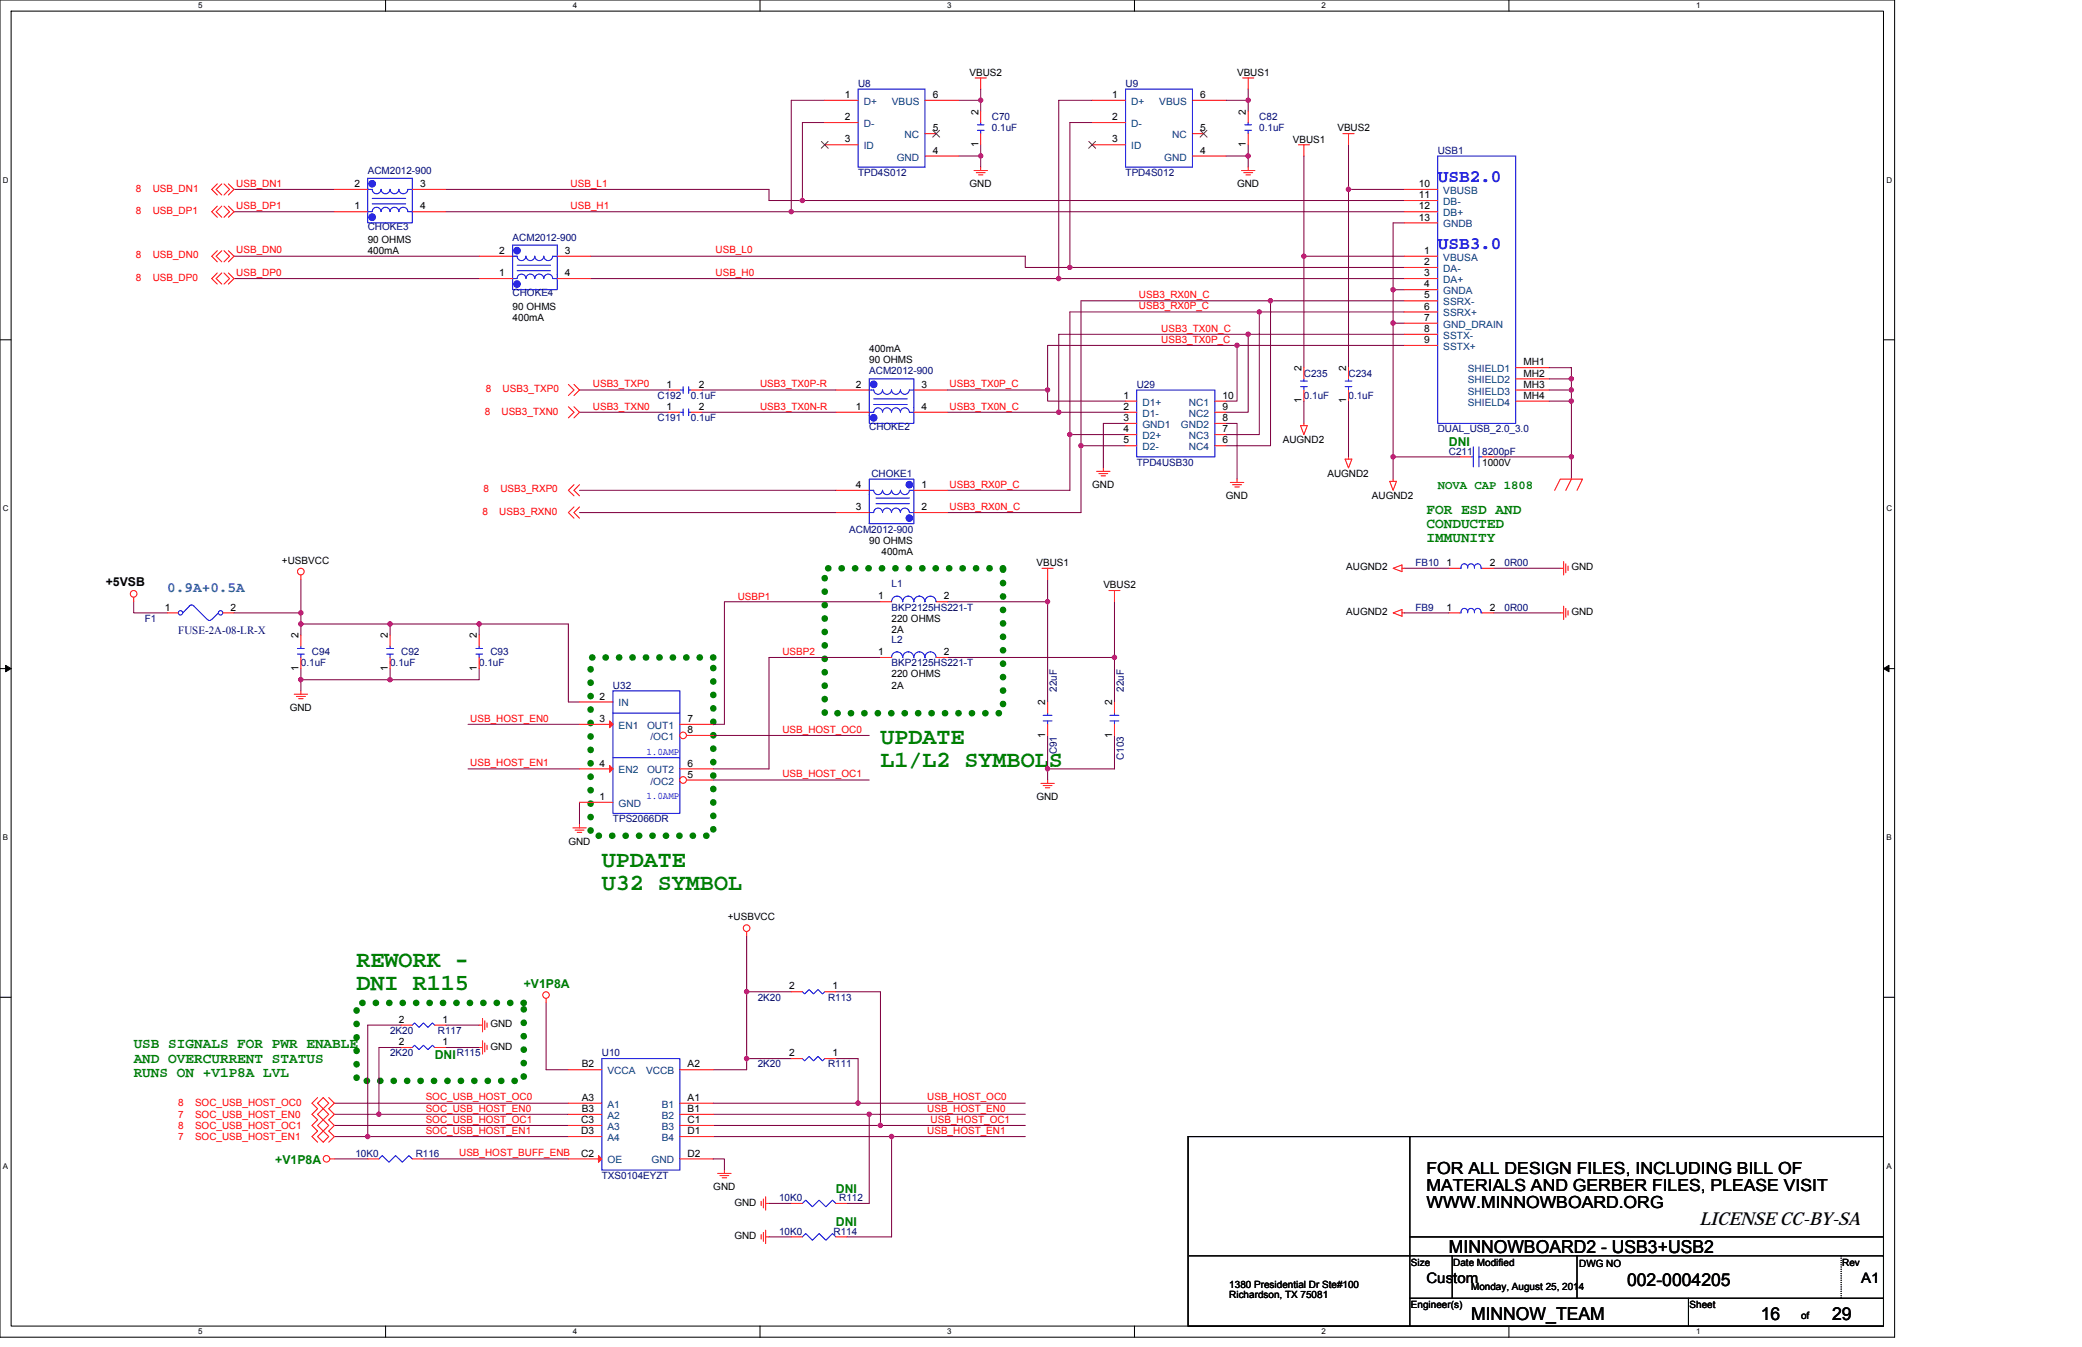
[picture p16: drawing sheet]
<svg xmlns="http://www.w3.org/2000/svg" width="432mm" height="279mm" viewBox="0 0 432 279" stroke-linecap="round" stroke-linejoin="round" font-family="sans-serif">
<defs><g id="words">
<g font-size="4.8" fill="#008000">
<text x="182.6" y="154.3">UPDATE</text>
<text x="182.6" y="159.2">L1/L2 SYMBOLS</text>
<text x="124.8" y="179.7">UPDATE</text>
<text x="124.8" y="184.6">U32 SYMBOL</text>
<text x="74" y="200.6">REWORK -</text>
<text x="74" y="205.4">DNI R115</text>
</g>
<g font-size="3.7" fill="#00f">
<text x="298.2" y="37.7">USB2.0</text>
<text x="298.2" y="51.6">USB3.0</text>
</g>
<g font-size="3.7">
<text x="352.5" y="254.2">LICENSE CC-BY-SA</text>
<text x="300.5" y="259.9">MINNOWBOARD2 - USB3+USB2</text>
<text x="337.5" y="266.8">002-0004205</text>
<text x="305.1" y="273.7">MINNOW_TEAM</text>
<text x="365.2" y="273.7">16</text>
<text x="380" y="273.7">29</text>
</g>
<g font-size="3.5">
<text x="295.8" y="243.5">FOR ALL DESIGN FILES, INCLUDING BILL OF</text>
<text x="295.8" y="247">MATERIALS AND GERBER FILES, PLEASE VISIT</text>
<text x="295.8" y="250.6">WWW.MINNOWBOARD.ORG</text>
</g>
<g font-size="3" fill="#008000">
<text x="295.8" y="106.5">FOR ESD AND</text>
<text x="295.8" y="109.5">CONDUCTED</text>
<text x="295.8" y="112.5">IMMUNITY</text>
<text x="27.7" y="217.5">USB SIGNALS FOR PWR ENABLE</text>
<text x="27.7" y="220.5">AND OVERCURRENT STATUS</text>
<text x="27.7" y="223.4">RUNS ON +V1P8A LVL</text>
</g>
<text font-size="3" fill="#0080c0" x="34.7" y="122.7">0.9A+0.5A</text>
<g font-size="3">
<text x="295.8" y="266.2">Custom</text>
<text x="386" y="266.2">A1</text>
</g>
<g font-size="2.5" fill="#008000">
<text x="300.5" y="92.5">DNI</text>
<text x="298.2" y="101.5">NOVA CAP 1808</text>
<text x="108.6" y="204.9">+V1P8A</text>
<text x="90.1" y="219.6">DNI</text>
<text x="57.1" y="241.4">+V1P8A</text>
<text x="173.4" y="247.4">DNI</text>
<text x="173.4" y="254.3">DNI</text>
</g>
<text font-size="2.5" x="21.9" y="121.6">+5VSB</text>
<text font-size="2.3" fill="#000080" x="37" y="131.5">FUSE-2A-08-LR-X</text>
<g font-size="2.1">
<text x="201.1" y="15.7">VBUS2</text>
<text x="256.6" y="15.7">VBUS1</text>
<text x="175.2" y="20.3">1</text>
<text x="193.4" y="20.3">6</text>
<text x="202.9" y="23.8" transform="rotate(-90 202.9 23.8)">2</text>
<text x="230.7" y="20.3">1</text>
<text x="248.9" y="20.3">6</text>
<text x="258.4" y="23.8" transform="rotate(-90 258.4 23.8)">2</text>
<text x="175.2" y="24.9">2</text>
<text x="175.2" y="29.5">3</text>
<text x="193.4" y="27.2">5</text>
<text x="230.7" y="24.9">2</text>
<text x="230.7" y="29.5">3</text>
<text x="248.9" y="27.2">5</text>
<text x="268.1" y="29.6">VBUS1</text>
<text x="277.4" y="27.3">VBUS2</text>
<text x="193.4" y="31.9">4</text>
<text x="202.9" y="30.5" transform="rotate(-90 202.9 30.5)">1</text>
<text x="248.9" y="31.9">4</text>
<text x="258.4" y="30.5" transform="rotate(-90 258.4 30.5)">1</text>
<text x="73.5" y="38.8">2</text>
<text x="87.1" y="38.8">3</text>
<text x="201.1" y="38.8">GND</text>
<text x="256.6" y="38.8">GND</text>
<text x="294.2" y="38.8">10</text>
<text x="294.2" y="41.1">11</text>
<text x="73.5" y="43.4">1</text>
<text x="87.1" y="43.4">4</text>
<text x="294.2" y="43.4">12</text>
<text x="294.2" y="45.7">13</text>
<text x="76.3" y="52.7">400mA</text>
<text x="76.3" y="50.4">90 OHMS</text>
<text x="103.5" y="52.7">2</text>
<text x="117.2" y="52.7">3</text>
<text x="295.4" y="52.7">1</text>
<text x="103.5" y="57.3">1</text>
<text x="117.2" y="57.3">4</text>
<text x="295.4" y="55">2</text>
<text x="295.4" y="57.3">3</text>
<text x="295.4" y="59.6">4</text>
<text x="106.3" y="64.2">90 OHMS</text>
<text x="295.4" y="61.9">5</text>
<text x="295.4" y="64.2">6</text>
<text x="106.3" y="66.5">400mA</text>
<text x="295.4" y="66.5">7</text>
<text x="295.4" y="68.9">8</text>
<text x="295.4" y="71.2">9</text>
<text x="180.3" y="73">400mA</text>
<text x="180.3" y="75.3">90 OHMS</text>
<text x="269.9" y="77" transform="rotate(-90 269.9 77)">2</text>
<text x="279.2" y="77" transform="rotate(-90 279.2 77)">2</text>
<text x="316" y="75.8">MH1</text>
<text x="138.2" y="80.4">1</text>
<text x="144.9" y="80.4">2</text>
<text x="177.5" y="80.4">2</text>
<text x="191.1" y="80.4">3</text>
<text x="233" y="82.7">1</text>
<text x="253.6" y="82.7">10</text>
<text x="269.9" y="83.7" transform="rotate(-90 269.9 83.7)">1</text>
<text x="279.2" y="83.7" transform="rotate(-90 279.2 83.7)">1</text>
<text x="316" y="78.1">MH2</text>
<text x="316" y="80.4">MH3</text>
<text x="316" y="82.7">MH4</text>
<text x="138.2" y="85">1</text>
<text x="144.9" y="85">2</text>
<text x="177.5" y="85">1</text>
<text x="191.1" y="85">4</text>
<text x="233" y="85">2</text>
<text x="233" y="87.3">3</text>
<text x="233" y="89.7">4</text>
<text x="253.6" y="85">9</text>
<text x="253.6" y="89.7">7</text>
<text x="253.6" y="87.3">8</text>
<text x="233" y="92">5</text>
<text x="253.6" y="92">6</text>
<text x="266" y="92">AUGND2</text>
<text x="177.5" y="101.2">4</text>
<text x="191.1" y="101.2">1</text>
<text x="226.5" y="101.2">GND</text>
<text x="275.3" y="98.9">AUGND2</text>
<text x="307.4" y="96.6">1000V</text>
<text x="177.5" y="105.8">3</text>
<text x="191.1" y="105.8">2</text>
<text x="254.3" y="103.5">GND</text>
<text x="284.5" y="103.5">AUGND2</text>
<text x="180.3" y="112.8">90 OHMS</text>
<text x="58.5" y="116.9">+USBVCC</text>
<text x="182.8" y="115.1">400mA</text>
<text x="214.9" y="117.4">VBUS1</text>
<text x="279.2" y="118.3">AUGND2</text>
<text x="300" y="117.4">1</text>
<text x="309" y="117.4">2</text>
<text x="325.9" y="118.3">GND</text>
<text x="182.1" y="124.3">1</text>
<text x="195.8" y="124.3">2</text>
<text x="228.8" y="122">VBUS2</text>
<text x="34.2" y="126.6">1</text>
<text x="47.8" y="126.6">2</text>
<text x="184.9" y="131.3">2A</text>
<text x="184.9" y="129">220 OHMS</text>
<text x="279.2" y="127.6">AUGND2</text>
<text x="300" y="126.6">1</text>
<text x="309" y="126.6">2</text>
<text x="325.9" y="127.6">GND</text>
<text x="61.9" y="132.4" transform="rotate(-90 61.9 132.4)">2</text>
<text x="80.4" y="132.4" transform="rotate(-90 80.4 132.4)">2</text>
<text x="98.9" y="132.4" transform="rotate(-90 98.9 132.4)">2</text>
<text x="182.1" y="135.9">1</text>
<text x="195.8" y="135.9">2</text>
<text x="61.9" y="139.1" transform="rotate(-90 61.9 139.1)">1</text>
<text x="80.4" y="139.1" transform="rotate(-90 80.4 139.1)">1</text>
<text x="98.9" y="139.1" transform="rotate(-90 98.9 139.1)">1</text>
<text x="184.9" y="142.8">2A</text>
<text x="184.9" y="140.5">220 OHMS</text>
<text x="60.1" y="147.4">GND</text>
<text x="124.4" y="145.1">2</text>
<text x="124.4" y="149.8">3</text>
<text x="142.6" y="149.8">7</text>
<text x="216.8" y="146.3" transform="rotate(-90 216.8 146.3)">2</text>
<text x="230.7" y="146.3" transform="rotate(-90 230.7 146.3)">2</text>
<text x="142.6" y="152.1">8</text>
<text x="216.8" y="153" transform="rotate(-90 216.8 153)">1</text>
<text x="230.7" y="153" transform="rotate(-90 230.7 153)">1</text>
<text x="124.4" y="159">4</text>
<text x="142.6" y="159">6</text>
<text x="142.6" y="161.3">5</text>
<text x="124.4" y="165.9">1</text>
<text x="214.9" y="165.9">GND</text>
<text x="117.9" y="175.2">GND</text>
<text x="150.9" y="190.9">+USBVCC</text>
<text x="163.6" y="205.2">2</text>
<text x="172.7" y="205.2">1</text>
<text x="82.7" y="212.2">2</text>
<text x="91.8" y="212.2">1</text>
<text x="101.7" y="213.1">GND</text>
<text x="82.7" y="216.8">2</text>
<text x="91.8" y="216.8">1</text>
<text x="101.7" y="217.7">GND</text>
<text x="120.6" y="221.4">B2</text>
<text x="142.6" y="221.4">A2</text>
<text x="163.6" y="219.1">2</text>
<text x="172.7" y="219.1">1</text>
<text x="120.5" y="233">C3</text>
<text x="120.6" y="228.3">A3</text>
<text x="120.6" y="230.7">B3</text>
<text x="142.6" y="228.3">A1</text>
<text x="142.6" y="230.7">B1</text>
<text x="142.6" y="233">C1</text>
<text x="120.5" y="239.9">C2</text>
<text x="120.5" y="235.3">D3</text>
<text x="142.6" y="239.9">D2</text>
<text x="142.6" y="235.3">D1</text>
<text x="147.9" y="246.8">GND</text>
<text x="152.3" y="250.1">GND</text>
<text x="152.3" y="257">GND</text>
<text x="292.6" y="262.6">Size</text>
<text x="301.4" y="262.6">Date Modified</text>
<text x="327.5" y="262.8">DWG NO</text>
<text x="382.1" y="262.6">Rev</text>
<text x="255" y="267.2">1380 Presidential Dr Ste#100</text>
<text x="255" y="269.3">Richardson, TX 75081</text>
<text x="305.1" y="267.7">Monday, August 25, 2014</text>
<text x="292.6" y="271.4">Engineer(s)</text>
<text x="350.4" y="271.4">Sheet</text>
<text x="373.5" y="273.7">of</text>
</g>
<g font-size="2.1" fill="#000080">
<text x="178" y="18">U8</text>
<text x="233.4" y="18">U9</text>
<text x="205.7" y="25">C70</text>
<text x="205.7" y="27.3">0.1uF</text>
<text x="261.2" y="25">C82</text>
<text x="261.2" y="27.3">0.1uF</text>
<text x="298.2" y="31.9">USB1</text>
<text x="76.3" y="36">ACM2012-900</text>
<text x="178" y="36.5">TPD4S012</text>
<text x="233.4" y="36.5">TPD4S012</text>
<text x="76.3" y="47.6">CHOKE3</text>
<text x="106.3" y="49.9">ACM2012-900</text>
<text x="106.3" y="61.5">CHOKE4</text>
<text x="180.3" y="77.7">ACM2012-900</text>
<text x="136.4" y="82.7">C192</text>
<text x="143.3" y="82.7">0.1uF</text>
<text x="235.8" y="80.4">U29</text>
<text x="270.4" y="78.1">C235</text>
<text x="270.4" y="82.7">0.1uF</text>
<text x="279.7" y="78.1">C234</text>
<text x="279.7" y="82.7">0.1uF</text>
<text x="136.4" y="87.4">C191</text>
<text x="143.3" y="87.4">0.1uF</text>
<text x="180.3" y="89.2">CHOKE2</text>
<text x="298.2" y="89.7">DUAL_USB_2.0_3.0</text>
<text x="300.5" y="94.3">C211</text>
<text x="307.4" y="94.3">8200pF</text>
<text x="180.7" y="98.9">CHOKE1</text>
<text x="235.8" y="96.6">TPD4USB30</text>
<text x="176.1" y="110.5">ACM2012-900</text>
<text x="293.5" y="117.4">FB10</text>
<text x="312" y="117.4">0R00</text>
<text x="184.9" y="121.8">L1</text>
<text x="30" y="129">F1</text>
<text x="184.9" y="126.7">BKP2125HS221-T</text>
<text x="293.5" y="126.7">FB9</text>
<text x="312" y="126.7">0R00</text>
<text x="64.7" y="135.9">C94</text>
<text x="83.2" y="135.9">C92</text>
<text x="101.7" y="135.9">C93</text>
<text x="184.9" y="133.3">L2</text>
<text x="62.4" y="138.2">0.1uF</text>
<text x="80.9" y="138.2">0.1uF</text>
<text x="99.4" y="138.2">0.1uF</text>
<text x="127.1" y="142.8">U32</text>
<text x="184.9" y="138.2">BKP2125HS221-T</text>
<text x="219.2" y="143.5" transform="rotate(-90 219.2 143.5)">22uF</text>
<text x="233.1" y="143.5" transform="rotate(-90 233.1 143.5)">22uF</text>
<text x="219.2" y="156.5" transform="rotate(-90 219.2 156.5)">C91</text>
<text x="233.1" y="157.6" transform="rotate(-90 233.1 157.6)">C103</text>
<text x="127.1" y="170.6">TPS2066DR</text>
<text x="157.2" y="207.6">2K20</text>
<text x="171.7" y="207.6">R113</text>
<text x="80.9" y="214.5">2K20</text>
<text x="90.8" y="214.5">R117</text>
<text x="80.9" y="219.1">2K20</text>
<text x="94.8" y="219.1">R115</text>
<text x="124.8" y="219.1">U10</text>
<text x="157.2" y="221.4">2K20</text>
<text x="171.7" y="221.4">R111</text>
<text x="73.7" y="239.9">10K0</text>
<text x="86.2" y="239.9">R116</text>
<text x="124.8" y="244.5">TXS0104EYZT</text>
<text x="161.6" y="249.2">10K0</text>
<text x="174.1" y="249.2">R112</text>
<text x="161.6" y="256.1">10K0</text>
<text x="172.9" y="256.1">R114</text>
</g>
<g font-size="2.1" fill="#004080">
<text x="179.1" y="21.7">D+</text>
<text x="185" y="21.7">VBUS</text>
<text x="234.6" y="21.7">D+</text>
<text x="240.4" y="21.7">VBUS</text>
<text x="179.1" y="26.4">D-</text>
<text x="187.6" y="28.7">NC</text>
<text x="234.6" y="26.4">D-</text>
<text x="243.1" y="28.7">NC</text>
<text x="179.1" y="31">ID</text>
<text x="186" y="33.3">GND</text>
<text x="234.6" y="31">ID</text>
<text x="241.4" y="33.3">GND</text>
<text x="299.3" y="40.2">VBUSB</text>
<text x="299.3" y="42.5">DB-</text>
<text x="299.3" y="44.9">DB+</text>
<text x="299.3" y="47.2">GNDB</text>
<text x="299.3" y="54.1">VBUSA</text>
<text x="299.3" y="56.4">DA-</text>
<text x="299.3" y="58.7">DA+</text>
<text x="299.3" y="61">GNDA</text>
<text x="299.3" y="63.3">SSRX-</text>
<text x="299.3" y="65.6">SSRX+</text>
<text x="299.3" y="68">GND_DRAIN</text>
<text x="299.3" y="70.3">SSTX-</text>
<text x="299.3" y="72.6">SSTX+</text>
<text x="304.4" y="77.2">SHIELD1</text>
<text x="304.4" y="79.5">SHIELD2</text>
<text x="304.4" y="81.8">SHIELD3</text>
<text x="236.9" y="84.1">D1+</text>
<text x="236.9" y="86.4">D1-</text>
<text x="236.9" y="88.8">GND1</text>
<text x="244.9" y="88.8">GND2</text>
<text x="246.6" y="84.1">NC1</text>
<text x="246.6" y="86.4">NC2</text>
<text x="304.4" y="84.1">SHIELD4</text>
<text x="236.9" y="91.1">D2+</text>
<text x="236.9" y="93.4">D2-</text>
<text x="246.6" y="91.1">NC3</text>
<text x="246.6" y="93.4">NC4</text>
<text x="128.3" y="146.5">IN</text>
<text x="128.3" y="151.2">EN1</text>
<text x="134.2" y="151.2">OUT1</text>
<text x="134.9" y="153.5">/OC1</text>
<text x="128.3" y="160.4">EN2</text>
<text x="134.2" y="160.4">OUT2</text>
<text x="128.3" y="167.3">GND</text>
<text x="134.9" y="162.7">/OC2</text>
<text x="126" y="222.8">VCCA</text>
<text x="134" y="222.8">VCCB</text>
<text x="126" y="229.8">A1</text>
<text x="126" y="232.1">A2</text>
<text x="137.3" y="229.8">B1</text>
<text x="137.3" y="232.1">B2</text>
<text x="126" y="234.4">A3</text>
<text x="126" y="236.7">A4</text>
<text x="137.3" y="234.4">B3</text>
<text x="137.3" y="236.7">B4</text>
<text x="126" y="241.3">OE</text>
<text x="135.1" y="241.3">GND</text>
</g>
<g font-size="2.1" fill="#f00">
<text x="28.2" y="39.8">8</text>
<text x="31.7" y="39.8">USB_DN1</text>
<text x="49" y="38.7">USB_DN1</text>
<text x="118.3" y="38.7">USB_L1</text>
<text x="28.2" y="44.4">8</text>
<text x="31.7" y="44.4">USB_DP1</text>
<text x="49" y="43.3">USB_DP1</text>
<text x="118.3" y="43.3">USB_H1</text>
<text x="28.2" y="53.6">8</text>
<text x="31.7" y="53.6">USB_DN0</text>
<text x="49" y="52.6">USB_DN0</text>
<text x="148.4" y="52.6">USB_L0</text>
<text x="28.2" y="58.2">8</text>
<text x="31.7" y="58.2">USB_DP0</text>
<text x="49" y="57.2">USB_DP0</text>
<text x="148.4" y="57.2">USB_H0</text>
<text x="236.2" y="64.1">USB3_RX0P_C</text>
<text x="236.2" y="61.8">USB3_RX0N_C</text>
<text x="240.9" y="71.1">USB3_TX0P_C</text>
<text x="240.9" y="68.8">USB3_TX0N_C</text>
<text x="100.8" y="81.3">8</text>
<text x="104.2" y="81.3">USB3_TXP0</text>
<text x="123" y="80.3">USB3_TXP0</text>
<text x="157.6" y="80.3">USB3_TX0P-R</text>
<text x="196.9" y="80.3">USB3_TX0P_C</text>
<text x="100.5" y="86">8</text>
<text x="104" y="86">USB3_TXN0</text>
<text x="123" y="84.9">USB3_TXN0</text>
<text x="157.6" y="84.9">USB3_TX0N-R</text>
<text x="196.9" y="84.9">USB3_TX0N_C</text>
<text x="196.9" y="101.1">USB3_RX0P_C</text>
<text x="100.1" y="106.8">8</text>
<text x="100.3" y="102.2">8</text>
<text x="103.5" y="106.8">USB3_RXN0</text>
<text x="103.8" y="102.2">USB3_RXP0</text>
<text x="196.9" y="105.7">USB3_RX0N_C</text>
<text x="153" y="124.4">USBP1</text>
<text x="162.3" y="135.9">USBP2</text>
<text x="97.5" y="149.7">USB_HOST_EN0</text>
<text x="162.3" y="152">USB_HOST_OC0</text>
<text x="97.5" y="158.9">USB_HOST_EN1</text>
<text x="162.3" y="161.2">USB_HOST_OC1</text>
<text x="37" y="229.5">8</text>
<text x="37" y="231.8">7</text>
<text x="40.4" y="229.5">SOC_USB_HOST_OC0</text>
<text x="40.4" y="231.8">SOC_USB_HOST_EN0</text>
<text x="88.3" y="232.9">SOC_USB_HOST_OC1</text>
<text x="88.3" y="230.6">SOC_USB_HOST_EN0</text>
<text x="88.3" y="228.3">SOC_USB_HOST_OC0</text>
<text x="192.3" y="228.3">USB_HOST_OC0</text>
<text x="192.3" y="230.6">USB_HOST_EN0</text>
<text x="193" y="232.9">USB_HOST_OC1</text>
<text x="37" y="234.1">8</text>
<text x="37" y="236.5">7</text>
<text x="40.4" y="234.1">SOC_USB_HOST_OC1</text>
<text x="40.4" y="236.5">SOC_USB_HOST_EN1</text>
<text x="88.3" y="235.2">SOC_USB_HOST_EN1</text>
<text x="95.2" y="239.8">USB_HOST_BUFF_ENB</text>
<text x="192.3" y="235.2">USB_HOST_EN1</text>
</g>
<g font-size="2.1" fill="#00f">
<text x="134" y="156.5">1.0AMP</text>
<text x="134" y="165.8">1.0AMP</text>
</g>
<g font-size="1.6">
<text x="41.1" y="1.7">5</text>
<text x="118.8" y="1.7">4</text>
<text x="196.4" y="1.7">3</text>
<text x="274.1" y="1.7">2</text>
<text x="351.8" y="1.7">1</text>
<text x=".6" y="37.9">D</text>
<text x="391.2" y="37.9">D</text>
<text x=".6" y="106">C</text>
<text x="391.2" y="106">C</text>
<text x=".6" y="174.2">B</text>
<text x="391.2" y="174.2">B</text>
<text x=".6" y="242.4">A</text>
<text x="391.2" y="242.4">A</text>
<text x="41.1" y="276.8">5</text>
<text x="118.8" y="276.8">4</text>
<text x="196.4" y="276.8">3</text>
<text x="274.1" y="276.8">2</text>
<text x="351.8" y="276.8">1</text>
</g>
</g></defs>
<path d="M0 0h392.9v277.4h-392.9zM2.3 2.3h388.3v272.8h-388.3z" fill="none" stroke="#000" stroke-width=".21"/>
<g fill="#fff">
<path d="M41.1 .3h.9v1.8h-.9z"/>
<path d="M41.1 275.3h.9v1.9h-.9z"/>
</g>
<path d="M80 0v2.3M80 275.1v2.3" fill="none" stroke="#000" stroke-width=".21"/>
<g fill="#fff">
<path d="M118.8 .3h.9v1.8h-.9z"/>
<path d="M118.8 275.3h.9v1.9h-.9z"/>
</g>
<path d="M157.6 0v2.3M157.6 275.1v2.3" fill="none" stroke="#000" stroke-width=".21"/>
<g fill="#fff">
<path d="M196.4 .3h1v1.8h-1z"/>
<path d="M196.4 275.3h1v1.9h-1z"/>
</g>
<path d="M235.3 0v2.3M235.3 275.1v2.3" fill="none" stroke="#000" stroke-width=".21"/>
<g fill="#fff">
<path d="M274.1 .3h.9v1.8h-.9z"/>
<path d="M274.1 275.3h.9v1.9h-.9z"/>
</g>
<path d="M312.9 0v2.3M312.9 275.1v2.3" fill="none" stroke="#000" stroke-width=".21"/>
<g fill="#fff">
<path d="M351.8 .3h.9v1.8h-.9z"/>
<path d="M351.8 275.3h.9v1.9h-.9z"/>
<path d="M.6 36.4h1.2v1.8h-1.2z"/>
<path d="M391.2 36.4h1.2v1.8h-1.2z"/>
<path d="M.6 104.6h1.2v1.8h-1.2z"/>
<path d="M391.2 104.6h1.2v1.8h-1.2z"/>
</g>
<path d="M0 70.5h2.3M390.6 70.5h2.3" fill="none" stroke="#000" stroke-width=".21"/>
<g fill="#fff">
<path d="M.6 172.8h1.1v1.8h-1.1z"/>
<path d="M391.2 172.8h1.1v1.8h-1.1z"/>
</g>
<path d="M0 138.7h2.3M390.6 138.7h2.3" fill="none" stroke="#000" stroke-width=".21"/>
<path d="M1.2 138l1.1 .7-1.1 .6zM390.6 138.7l1.2-.7v1.3z" fill="#000" stroke="#000" stroke-width=".21"/>
<g fill="#fff">
<path d="M.6 240.9h1.1v1.9h-1.1z"/>
<path d="M391.2 240.9h1.1v1.9h-1.1z"/>
</g>
<path d="M0 206.9h2.3M390.6 206.9h2.3M246.4 235.8h144.2v39.3h-144.2zM292.4 235.8v39.3M292.4 256.6h98.2M246.6 260.5h144M292.4 269.3h98.2M301.2 260.5v8.8M327.1 260.5v8.8M350.2 269.3v5.8" fill="none" stroke="#000" stroke-width=".21"/>
<path d="M171 117.9h37v30h-37zM122.5 136.4h25.4v37h-25.4zM74 208h34.6v16.2h-34.6z" fill="none" stroke="#008000" stroke-width="1.4" stroke-dasharray="0 2.8"/>
<g fill="none" stroke="#800040" stroke-width=".21">
<path d="M203.4 18.5v2.3M258.9 18.5v2.3M48.5 39.3h20.8M92.5 39.3h67v2.3h6.9M171 25.4h-4.6v16.2M171 20.8h-6.9v23.1M198.8 20.8h4.6M198.8 32.4h4.6M203.4 30v4.7M203.4 20.8v2.3M226.5 25.4h-4.6v30.1M226.5 20.8h-6.9v37"/>
<path d="M254.3 20.8h4.6M254.3 32.4h4.6M258.9 30v2.4M258.9 20.8v2.3M258.9 32.4v2.3M270.4 32.4v20.7M279.7 30v9.3M279.7 39.3v37M279.7 39.3h11.5M48.5 43.9h20.8M48.5 57.8h50.9M48.5 53.1h50.9"/>
<path d="M92.5 43.9h71.6M122.5 57.8h97.1M122.5 53.1h90.1v2.4h9.3M164.1 43.9h127.1M166.4 41.6h124.8M219.6 57.8h71.6M221.9 55.5h69.3M270.4 53.1v23.2M270.4 53.1h20.8M291.2 46.2h-2.3v13.9h2.3M256.6 71.6h34.6M256.6 71.6h-39.3v9.3"/>
<path d="M256.6 71.6v11.6h-2.3M258.9 69.3v16.2h-4.6M258.9 69.3h32.3M258.9 69.3h-39.3v16.2h-23.1M261.2 64.7v25.4h-6.9M261.2 64.7h30M261.2 64.7h-39.3v25.4M263.5 62.4v30.1h-9.2M263.5 62.4h27.7M263.5 62.4h-39.3v30.1M288.9 67v27.8M288.9 67h2.3"/>
<path d="M288.9 60.1v6.9M321.3 76.3h4.6v2.3M321.3 78.6h4.6M325.9 78.6v2.3M120.2 85.5h18.5M120.2 80.9h18.5M145.6 85.5h27.8M145.6 80.9h27.8M196.5 80.9h20.8M217.3 80.9v2.3h16.1M219.6 85.5h13.8M221.9 90.1h11.5"/>
<path d="M221.9 90.1v11.6h-25.4M224.2 92.5h9.2M224.2 92.5v13.8h-27.7M233.4 87.8h-4.6v9.3M254.3 87.8h2.3v11.6M270.4 83.2v4.6M279.7 83.2v11.6M288.9 94.8h13.9M288.9 94.8v4.6M309.7 94.8h16.2v4.6M321.3 80.9h4.6M321.3 83.2h4.6"/>
<path d="M325.9 83.2v11.6M325.9 80.9v2.3M120.2 101.7h53.2M120.2 106.3h53.2M291.2 117.9h9.3M309.7 117.9h13.9M27.7 124.8v2.3h7M48.5 127.1h13.9M62.4 129.4v2.3M62.4 120.2v6.9M62.4 127.1v2.3M62.4 129.4h18.5"/>
<path d="M62.4 138.7v2.3h18.5M80.9 129.4v2.3M80.9 138.7v2.3M80.9 129.4h18.5v2.3M99.4 138.7v2.3h-18.5M99.4 129.4h18.5v16.2h2.3M182.6 124.8h-32.4v25.4h-2.3M182.6 136.4h-23.1v23.1h-11.6M196.5 136.4h34.6M196.5 124.8h20.8M217.3 124.8v20.8M217.3 120.2v4.6"/>
<path d="M231.1 136.4v9.2M231.1 124.8v11.6M291.2 127.1h9.3M309.7 127.1h13.9M62.4 141v2.3M97.1 150.2h23.1M97.1 159.5h23.1M147.9 152.5h32.4M217.3 152.5v7M217.3 159.5v2.3M231.1 152.5v7h-13.8M120.2 166.4v4.6"/>
<path d="M147.9 161.8h32.4M154.9 194.2v11.5M83.2 217.3h-4.6v13.8M83.2 212.6h-6.9v23.2M92.5 217.3h6.9M92.5 212.6h6.9M113.3 208v13.9h4.6M154.9 205.7v13.9M154.9 219.6h9.2M154.9 205.7h9.2M154.9 219.6v2.3h-7M173.4 219.6h4.6v9.2"/>
<path d="M173.4 205.7h9.2v27.7M69.3 231.1h9.3M69.3 228.8h48.6M69.3 235.8h7M69.3 233.4h48.6M76.3 235.8h41.6M78.6 231.1h39.3M147.9 235.8h37M147.9 228.8h30.1M147.9 231.1h32.4M147.9 233.4h34.7M178 228.8h34.6"/>
<path d="M180.3 231.1v18.5h-4.6M180.3 231.1h32.3M182.6 233.4h30M184.9 235.8h27.7M184.9 235.8v20.8h-9.2M69.3 240.4h7M87.8 240.4h30.1M147.9 240.4h2.3v2.3M159.5 249.6h4.6M159.5 256.6h4.6"/>
</g>
<g fill="#f0f" stroke="#f0f" stroke-width=".21">
<circle cx="62.4" cy="127.1" r=".46"/>
<circle cx="217.2" cy="80.9" r=".45"/>
<circle cx="221.9" cy="55.5" r=".45"/>
<circle cx="203.4" cy="32.3" r=".45"/>
<circle cx="258.9" cy="32.3" r=".45"/>
<circle cx="219.6" cy="57.8" r=".46"/>
<circle cx="166.4" cy="41.6" r=".45"/>
<circle cx="164.1" cy="43.9" r=".45"/>
<circle cx="80.9" cy="141" r=".46"/>
<circle cx="217.3" cy="124.8" r=".45"/>
<circle cx="231.1" cy="136.4" r=".45"/>
<circle cx="288.9" cy="94.7" r=".46"/>
<circle cx="325.9" cy="94.7" r=".46"/>
<circle cx="288.9" cy="67" r=".45"/>
<circle cx="325.9" cy="83.2" r=".46"/>
<circle cx="325.9" cy="78.6" r=".45"/>
<circle cx="325.9" cy="80.9" r=".46"/>
<circle cx="99.4" cy="129.4" r=".45"/>
<circle cx="288.9" cy="60.1" r=".46"/>
<circle cx="221.9" cy="90.1" r=".45"/>
<circle cx="219.6" cy="85.5" r=".46"/>
<circle cx="62.4" cy="141" r=".46"/>
<circle cx="80.9" cy="129.4" r=".46"/>
<circle cx="62.4" cy="129.4" r=".46"/>
<circle cx="178" cy="228.8" r=".45"/>
<circle cx="76.3" cy="235.7" r=".45"/>
<circle cx="182.6" cy="233.4" r=".45"/>
<circle cx="184.9" cy="235.7" r=".46"/>
<circle cx="78.6" cy="231.1" r=".45"/>
<circle cx="180.3" cy="231.1" r=".45"/>
<circle cx="154.8" cy="219.6" r=".46"/>
<circle cx="154.8" cy="205.7" r=".45"/>
<circle cx="217.3" cy="159.5" r=".45"/>
<circle cx="270.4" cy="53.1" r=".45"/>
<circle cx="279.7" cy="39.3" r=".46"/>
<circle cx="203.4" cy="20.8" r=".45"/>
<circle cx="258.9" cy="20.8" r=".45"/>
<circle cx="224.2" cy="92.4" r=".46"/>
<circle cx="256.5" cy="71.6" r=".46"/>
<circle cx="258.9" cy="69.3" r=".46"/>
<circle cx="261.2" cy="64.7" r=".45"/>
<circle cx="263.5" cy="62.4" r=".45"/>
</g>
<g fill="none" stroke="#f00" stroke-width=".21">
<path d="M202.2 16.2h2.4M203.4 16.2v2.3M257.7 16.2h2.3M258.9 16.2v2.3M45.1 38.1l-1.2 1.2 1.2 1.1M46 38.1l-1.2 1.2 1.2 1.1M46.5 38.1l1.1 1.2-1.1 1.1M47.4 38.1l1.1 1.2-1.1 1.1M69.3 39.3h7M85.5 39.3h7M171 20.8h7M171 25.4h7"/>
<path d="M171 30h7M191.8 20.8h7M191.8 32.4h7M191.8 27.7h2.4M202 35.4h2.8M202.5 35.8h1.8M202.9 36.3h1M203.4 34.7v.7M203.4 27.7v2.3M203.4 23.1v2.3M226.5 20.8h6.9M226.5 25.4h6.9"/>
<path d="M226.5 30h6.9M247.3 20.8h7M247.3 32.4h7M247.3 27.7h2.3M257.5 35.4h2.8M258 35.8h1.8M258.4 36.3h.9M258.9 34.7v.7M258.9 27.7v2.3M258.9 23.1v2.3M269.3 30h2.3M270.4 30v2.4"/>
<path d="M278.5 27.7h2.3M279.7 27.7v2.3M291.2 39.3h7M45.1 56.6l-1.2 1.2 1.2 1.1M45.1 52l-1.2 1.1 1.2 1.2M45.1 42.8l-1.2 1.1 1.2 1.2M46 56.6l-1.2 1.2 1.2 1.1M46 52l-1.2 1.1 1.2 1.2M46 42.8l-1.2 1.1 1.2 1.2M46.5 56.6l1.1 1.2-1.1 1.1M46.5 52l1.1 1.1-1.1 1.2M46.5 42.8l1.1 1.1-1.1 1.2"/>
<path d="M47.4 56.6l1.1 1.2-1.1 1.1M47.4 52l1.1 1.1-1.1 1.2M47.4 42.8l1.1 1.1-1.1 1.2M69.3 43.9h7M85.5 43.9h7M291.2 53.1h7M291.2 55.5h7M291.2 41.6h7M291.2 57.8h7M291.2 43.9h7M291.2 46.2h7M117.9 79.7l1.1 1.2-1.1 1.1"/>
<path d="M119 79.7l1.2 1.2-1.2 1.1M270.4 76.3v2.3M279.7 76.3v2.3M291.2 60.1h7M291.2 62.4h7M291.2 64.7h7M291.2 67h7M291.2 69.3h7M291.2 71.6h7M314.3 76.3h7M314.3 78.6h7M117.9 84.4l1.1 1.1-1.1 1.2"/>
<path d="M119 84.4l1.2 1.1-1.2 1.2M138.7 85.5h2.3M138.7 80.9h2.3M143.3 85.5h2.3M143.3 80.9h2.3M173.4 80.9h6.9M173.4 85.5h6.9M189.5 80.9h7M189.5 85.5h7M227.4 97.8h2.8M227.9 98.2h1.8M228.4 98.7h.9"/>
<path d="M228.8 97.1v.7M233.4 83.2h2.4M233.4 85.5h2.4M233.4 87.8h2.4M233.4 90.1h2.4M233.4 92.5h2.4M251.9 83.2h2.4M251.9 85.5h2.4M251.9 90.1h2.4M251.9 92.5h2.4M251.9 87.8h2.4M256.6 99.4v.7"/>
<path d="M269.7 88.3h1.4l-.7 1.8zM270.4 87.8v.5M270.4 80.9v2.3M279 95.2h1.4l-.7 1.9zM279.7 94.8v.4M279.7 80.9v2.3M288.2 99.8h1.4l-.7 1.9zM288.9 99.4v.4M302.8 94.8h2.3M307.4 94.8h2.3M314.3 80.9h7M314.3 83.2h7"/>
<path d="M325.9 99.4l-1.2 2.3M62.4 119.3v.9M119 100.5l-1.1 1.2 1.1 1.1M119 105.2l-1.1 1.1 1.1 1.2M120.2 100.5l-1.2 1.2 1.2 1.1M120.2 105.2l-1.2 1.1 1.2 1.2M173.4 106.3h6.9M173.4 101.7h6.9M189.5 106.3h7M189.5 101.7h7M216.1 117.9h2.3M217.3 117.9v2.3"/>
<path d="M255.2 100.1h2.8M255.6 100.5h1.9M256.1 101h.9M288.9 117.9l1.9-.7v1.4zM290.8 117.9h.4M300.5 117.9h2.3M307.4 117.9h2.3M322.4 101.7l1.2-2.3h4.6l-1.1 2.3M323.6 117.9h.7M324.3 116.5v2.8M324.7 116.9v1.9M325.2 117.4v.9"/>
<path d="M27.7 123.9v.9M34.7 127.1h2.3M46.2 127.1h2.3M62.4 136.4v2.3M62.4 131.7v2.3M80.9 136.4v2.3M80.9 131.7v2.3M99.4 136.4v2.3M99.4 131.7v2.3M182.6 124.8h2.3M182.6 136.4h2.3M194.2 124.8h2.3"/>
<path d="M194.2 136.4h2.3M230 122.5h2.3M231.1 122.5v2.3M288.9 127.1l1.9-.7v1.4zM290.8 127.1h.4M300.5 127.1h2.3M307.4 127.1h2.3M323.6 127.1h.7M324.3 125.7v2.8M324.7 126.2v1.8M325.2 126.7v.9M61 144h2.8"/>
<path d="M61.5 144.5h1.8M61.9 144.9h1M62.4 143.3v.7M120.2 145.6h6.9M120.2 150.2h6.9M141 150.2h6.9M141 159.5h6.9M217.3 145.6v2.3M217.3 150.2v2.3M231.1 145.6v2.3M231.1 150.2v2.3M118.8 171.7h2.8"/>
<path d="M119.3 172.2h1.8M119.7 172.7h.9M120.2 166.4h6.9M120.2 171v.7M215.9 162.5h2.8M216.3 162.9h1.9M216.8 163.4h.9M217.3 161.8v.7M154.9 193.2v1M83.2 217.3h2.3M90.1 217.3h2.4M99.4 212.6h.7"/>
<path d="M99.4 217.3h.7M100.1 211.3v2.7M100.1 215.9v2.8M100.5 211.7v1.9M100.5 216.3v1.9M101 212.2v.9M101 216.8v.9M113.3 207.1v.9M164.1 219.6h2.3M164.1 205.7h2.3M171 219.6h2.4M171 205.7h2.4"/>
<path d="M65.9 227.7l-1.2 1.1 1.2 1.2-1.2 1.1 1.2 1.2-1.2 1.1 1.2 1.2-1.2 1.2 1.2 1.1M65.9 235.8l1.1-1.2 1.2 1.2-1.2 1.1zM67 227.7l1.2 1.1-1.2 1.2-1.1-1.2zM67 230l1.2 1.1-1.2 1.2M67 232.3l1.2 1.1-1.2 1.2M67 230l-1.1 1.1 1.1 1.2M67 232.3l-1.1 1.1 1.1 1.2M68.2 227.7l1.1 1.1-1.1 1.2 1.1 1.1-1.1 1.2 1.1 1.1-1.1 1.2 1.1 1.2-1.1 1.1M117.9 228.8h6.9M117.9 221.9h6.9M117.9 231.1h6.9M117.9 233.4h6.9"/>
<path d="M117.9 235.8h6.9M141 228.8h6.9M141 221.9h6.9M141 231.1h6.9M141 233.4h6.9M141 235.8h6.9M68.4 240.4h.9M76.3 240.4h2.3M85.5 240.4h2.3M117.9 240.4h6.9M141 240.4h6.9M148.8 243.4h2.8"/>
<path d="M149.3 243.8h1.9M149.8 244.3h.9M150.2 242.7v.7M157.9 249.2v.9M157.9 256.1v.9M158.3 248.7v1.8M158.3 255.6v1.9M158.8 249.6h.7M158.8 256.6h.7M158.8 248.2v2.8M158.8 255.2v2.8M164.1 256.6h2.3"/>
<path d="M173.4 256.6h2.3"/>
<circle cx="62.4" cy="118.6" r=".69"/>
<circle cx="27.7" cy="123.2" r=".69"/>
<circle cx="154.8" cy="192.5" r=".69"/>
<circle cx="113.2" cy="206.4" r=".68"/>
<circle cx="67.7" cy="240.4" r=".68"/>
</g>
<path d="M381.8 260.5v8.8M381.8 269.3h.1" fill="none" stroke="#000" stroke-width=".21" stroke-dasharray="0 .4"/>
<g fill="none" stroke="#00f" stroke-width=".21">
<path d="M178 18.5h13.8v16.2h-13.8zM233.4 18.5h13.9v16.2h-13.9zM76.3 39.3h.9M76.3 37h9.2v9.2h-9.2zM77.2 39.3a.92 .92 0 0 0 .9 .9 .92 .92 0 0 0 .9-.9 .92 .92 0 0 0 1 .9 .92 .92 0 0 0 .9-.9 .92 .92 0 0 0 .9 .9 .92 .92 0 0 0 .9-.9M82.7 39.3a.92 .92 0 0 0 1 .9 .92 .92 0 0 0 .9-.9M84.6 39.3h.9M202.7 25.9h1.4M202.7 27h1.4M203.4 27v.7M203.4 25.4v.5M258.2 25.9h1.4"/>
<path d="M258.2 27h1.4M258.9 27v.7M258.9 25.4v.5M298.2 32.4h16.1v55.4h-16.1zM77.2 42.3h6.9M77.2 41.1h6.9M82.7 43.9a.92 .92 0 0 0-.9-.9 .92 .92 0 0 0-.9 .9 .93 .93 0 0 0-1-.9 .93 .93 0 0 0-.9 .9 .91 .91 0 0 0-.9-.9 .91 .91 0 0 0-.9 .9h-.9M82.7 43.9a.92 .92 0 0 1 1-.9 .92 .92 0 0 1 .9 .9M84.6 43.9h.9M180.3 78.6h9.2v9.2h-9.2zM269.7 79h1.4M270.4 78.6v.4"/>
<path d="M279 79h1.4M279.7 78.6v.4M141 85.5h.7M141 80.9h.7M141.7 84.8v1.4M141.7 80.2v1.4M142.8 85.5h.5M142.8 84.8v1.4M142.8 80.9h.5M142.8 80.2v1.4M180.3 99.4h9.2v9.2h-9.2zM181.2 83.9h7"/>
<path d="M181.2 82.7h7M186.7 85.5a.92 .92 0 0 0-.9-.9 .92 .92 0 0 0-.9 .9 .93 .93 0 0 0-.9-.9 .93 .93 0 0 0-1 .9 .91 .91 0 0 0-.9-.9 .91 .91 0 0 0-.9 .9h-.9M186.7 80.9a.92 .92 0 0 1-.9 .9 .92 .92 0 0 1-.9-.9 .93 .93 0 0 1-.9 .9 .93 .93 0 0 1-1-.9 .91 .91 0 0 1-.9 .9 .91 .91 0 0 1-.9-.9h-.9M186.8 80.9a.92 .92 0 0 0 .9 .9 .92 .92 0 0 0 .9-.9M186.8 85.5a.92 .92 0 0 1 .9-.9 .92 .92 0 0 1 .9 .9M188.6 80.9h.9M188.6 85.5h.9M235.8 80.9h16.1v13.9h-16.1zM269.7 80.2h1.4M270.4 80.2v.7M279 80.2h1.4M279.7 80.2v.7"/>
<path d="M305.1 94.8h.5M305.6 92.7v4.1M306.7 94.8h.7M306.7 92.7v4.1M180.3 106.3h.9M180.3 101.7h.9M181.2 106.3a.92 .92 0 0 1 .9-.9 .92 .92 0 0 1 .9 .9 .93 .93 0 0 1 1-.9 .93 .93 0 0 1 .9 .9 .91 .91 0 0 1 .9-.9 .91 .91 0 0 1 .9 .9M181.2 101.7a.92 .92 0 0 0 .9 .9 .92 .92 0 0 0 .9-.9 .93 .93 0 0 0 1 .9 .93 .93 0 0 0 .9-.9 .91 .91 0 0 0 .9 .9 .91 .91 0 0 0 .9-.9M181.7 103.3h6.9M181.7 104.5h6.9M186.8 106.3a.92 .92 0 0 1 .9-.9 .92 .92 0 0 1 .9 .9M186.8 101.7a.92 .92 0 0 0 .9 .9 .92 .92 0 0 0 .9-.9"/>
<path d="M188.6 106.3h.9M188.6 101.7h.9M304.4 117.6a.7 .7 0 0 0-.8-.6 .7 .7 0 0 0-.6 .9h-.2M305.8 117.6a.71 .71 0 0 0-.9-.6 .71 .71 0 0 0-.5 .9M305.8 117.9a.72 .72 0 0 1 .7-1 .72 .72 0 0 1 .7 1h.2M39.2 125.7l.5-.2 .5 .2M39.3 125.7l-1.4 1.4M40.2 125.7l2.8 2.8M43 128.5l.4 .2 .4-.2M45.3 127.1l-1.4 1.4M61.7 134.5h1.4M61.7 135.7h1.4"/>
<path d="M62.4 135.7v.7M62.4 134v.5M80.2 134.5h1.4M80.2 135.7h1.4M80.9 135.7v.7M80.9 134v.5M98.7 134.5h1.4M98.7 135.7h1.4M99.4 135.7v.7M99.4 134v.5M187.2 124.8a1.15 1.15 0 0 0-1.2-1.1 1.12 1.12 0 0 0-1.1 1.1M187.2 136.4a1.15 1.15 0 0 0-1.2-1.2 1.12 1.12 0 0 0-1.1 1.2"/>
<path d="M191.8 124.8a1.14 1.14 0 0 0-1.1-1.1 1.14 1.14 0 0 0-1.2 1.1 1.14 1.14 0 0 0-1.1-1.1 1.14 1.14 0 0 0-1.2 1.1M191.8 136.4a1.14 1.14 0 0 0-1.1-1.2 1.14 1.14 0 0 0-1.2 1.2 1.14 1.14 0 0 0-1.1-1.2 1.14 1.14 0 0 0-1.2 1.2M194.1 124.8a1.15 1.15 0 0 0-1.1-1.1 1.15 1.15 0 0 0-1.2 1.1M194.1 136.4a1.15 1.15 0 0 0-1.1-1.2 1.15 1.15 0 0 0-1.2 1.2M304.4 126.9a.7 .7 0 0 0-.8-.7 .7 .7 0 0 0-.6 .9h-.2M305.8 126.9a.71 .71 0 0 0-.9-.7 .71 .71 0 0 0-.5 .9M305.8 127.1a.72 .72 0 0 1 .7-.9 .72 .72 0 0 1 .7 .9h.2M127.1 147.9h13.9M127.1 157.2h13.9M127.1 143.3h13.9v25.4h-13.9zM216.3 149.5h1.9M216.3 148.4h1.9"/>
<path d="M217.3 149.5v.7M217.3 147.9v.5M230.2 149.5h1.9M230.2 148.4h1.9M231.1 149.5v.7M231.1 147.9v.5M85.5 217.3l.5-.5 .9 .9 .9-.9 1 .9 .9-.9 .4 .5M124.8 219.6h16.2v23.1h-16.2zM166.4 219.6l.5 .4 .9-.9 .9 .9 1-.9 .9 .9 .4-.4M166.4 205.7l.5 .5 .9-.9 .9 .9 1-.9 .9 .9 .4-.5M78.6 240.4l.7-.7 1.4 1.4 1.3-1.4 1.4 1.4 1.4-1.4 .7 .7M166.4 256.6l.7-.7 1.4 1.4 1.4-1.4 1.4 1.4 1.4-1.4 .7 .7"/>
<circle cx="37.4" cy="127.1" r=".46"/>
<circle cx="45.7" cy="127.1" r=".46"/>
</g>
<g fill="#00f" stroke="#00f" stroke-width=".21">
<circle cx="181.2" cy="86.7" r=".69"/>
<circle cx="181.2" cy="79.7" r=".69"/>
<circle cx="188.6" cy="100.5" r=".68"/>
<circle cx="188.6" cy="107.5" r=".68"/>
<circle cx="77.2" cy="45" r=".69"/>
<circle cx="77.2" cy="38.1" r=".69"/>
</g>
<path d="M170.3 29.3l1.5 1.5M171.7 29.3l-1.4 1.5M193.5 27l1.4 1.4M194.9 27l-1.5 1.4M225.8 29.3l1.4 1.5M227.2 29.3l-1.4 1.5M248.9 27l1.4 1.4M250.3 27l-1.4 1.4" fill="none" stroke="#804000" stroke-width=".21"/>
<g fill="#f00" stroke="#f00" stroke-width=".21">
<path d="M124.1 239.7l.7 .7-.7 .7z"/>
<path d="M126.4 149.5l.7 .7-.7 .7z"/>
</g>
<circle cx="141.7" cy="152.5" r=".69" fill="#fff" stroke="#f00" stroke-width=".21"/>
<path d="M120.2 159.5h6.9M142.4 152.5h5.5" fill="none" stroke="#f00" stroke-width=".21"/>
<path d="M126.4 158.8l.7 .7-.7 .7z" fill="#f00" stroke="#f00" stroke-width=".21"/>
<circle cx="141.7" cy="161.8" r=".69" fill="#fff" stroke="#f00" stroke-width=".21"/>
<path d="M99.4 53.1h6.9M99.4 57.8h6.9M115.6 53.1h6.9M115.6 57.8h6.9M142.4 161.8h5.5M83.2 212.6h2.3M90.1 212.6h2.4M164.1 249.6h2.3M173.4 249.6h2.3" fill="none" stroke="#f00" stroke-width=".21"/>
<path d="M106.3 50.8h9.3v9.3h-9.3zM107.3 56.2h6.9M107.3 55h6.9M110.9 53.1a.92 .92 0 0 1-.9 1 .92 .92 0 0 1-.9-1 .91 .91 0 0 1-.9 1 .91 .91 0 0 1-.9-1h-1M110.9 57.8a.92 .92 0 0 0-.9-.9 .92 .92 0 0 0-.9 .9 .91 .91 0 0 0-.9-.9 .91 .91 0 0 0-.9 .9h-1M110.9 53.1a.92 .92 0 0 0 1 1 .92 .92 0 0 0 .9-1 .92 .92 0 0 0 .9 1 .92 .92 0 0 0 .9-1h1M110.9 57.8a.92 .92 0 0 1 1-.9 .92 .92 0 0 1 .9 .9 .92 .92 0 0 1 .9-.9 .92 .92 0 0 1 .9 .9h1M85.5 212.6l.5-.4 .9 .9 .9-.9 1 .9 .9-.9 .4 .4M166.4 249.6l.7-.7 1.4 1.4 1.4-1.4 1.4 1.4 1.4-1.4 .7 .7" fill="none" stroke="#00f" stroke-width=".21"/>
<g fill="#00f" stroke="#00f" stroke-width=".21">
<circle cx="107.2" cy="58.9" r=".68"/>
<circle cx="107.2" cy="52" r=".68"/>
</g>
<g fill="#f0f" stroke="#f0f" stroke-width=".21">
<circle cx="62.4" cy="127.1" r=".46"/>
<circle cx="217.2" cy="80.9" r=".45"/>
<circle cx="221.9" cy="55.5" r=".45"/>
<circle cx="203.4" cy="32.3" r=".45"/>
<circle cx="258.9" cy="32.3" r=".45"/>
<circle cx="219.6" cy="57.8" r=".46"/>
<circle cx="166.4" cy="41.6" r=".45"/>
<circle cx="164.1" cy="43.9" r=".45"/>
<circle cx="80.9" cy="141" r=".46"/>
<circle cx="217.3" cy="124.8" r=".45"/>
<circle cx="231.1" cy="136.4" r=".45"/>
<circle cx="288.9" cy="94.7" r=".46"/>
<circle cx="325.9" cy="94.7" r=".46"/>
<circle cx="288.9" cy="67" r=".45"/>
<circle cx="325.9" cy="83.2" r=".46"/>
<circle cx="325.9" cy="78.6" r=".45"/>
<circle cx="325.9" cy="80.9" r=".46"/>
<circle cx="99.4" cy="129.4" r=".45"/>
<circle cx="288.9" cy="60.1" r=".46"/>
<circle cx="221.9" cy="90.1" r=".45"/>
<circle cx="219.6" cy="85.5" r=".46"/>
<circle cx="62.4" cy="141" r=".46"/>
<circle cx="80.9" cy="129.4" r=".46"/>
<circle cx="62.4" cy="129.4" r=".46"/>
<circle cx="178" cy="228.8" r=".45"/>
<circle cx="76.3" cy="235.7" r=".45"/>
<circle cx="182.6" cy="233.4" r=".45"/>
<circle cx="184.9" cy="235.7" r=".46"/>
<circle cx="78.6" cy="231.1" r=".45"/>
<circle cx="180.3" cy="231.1" r=".45"/>
<circle cx="154.8" cy="219.6" r=".46"/>
<circle cx="154.8" cy="205.7" r=".45"/>
<circle cx="217.3" cy="159.5" r=".45"/>
<circle cx="270.4" cy="53.1" r=".45"/>
<circle cx="279.7" cy="39.3" r=".46"/>
<circle cx="203.4" cy="20.8" r=".45"/>
<circle cx="258.9" cy="20.8" r=".45"/>
<circle cx="224.2" cy="92.4" r=".46"/>
<circle cx="256.5" cy="71.6" r=".46"/>
<circle cx="258.9" cy="69.3" r=".46"/>
<circle cx="261.2" cy="64.7" r=".45"/>
<circle cx="263.5" cy="62.4" r=".45"/>
</g>
<use href="#words"/>
</svg>
